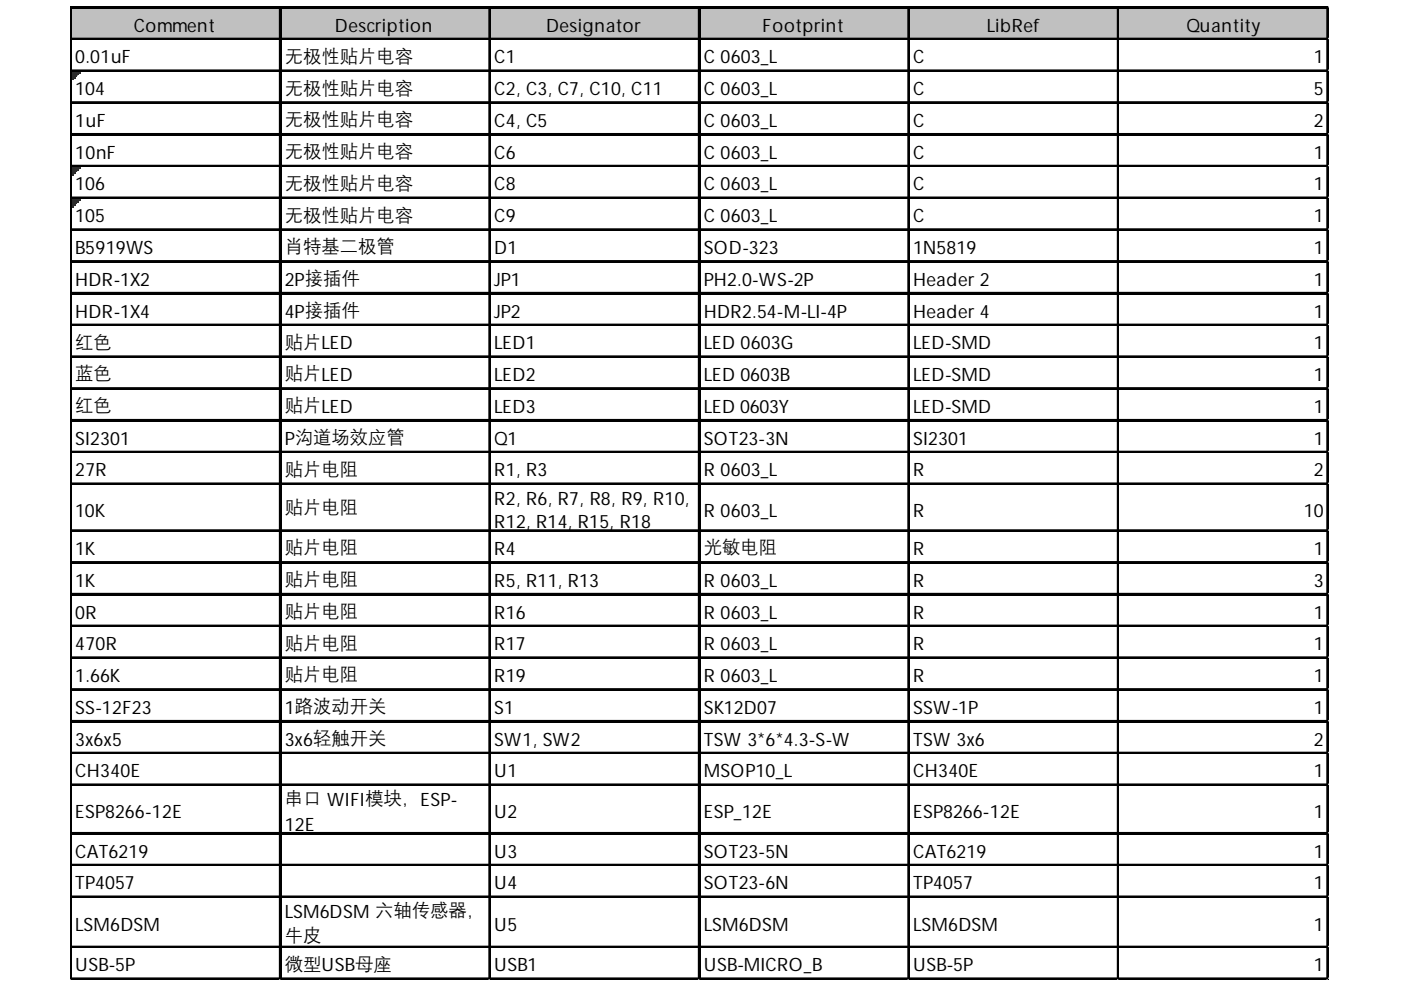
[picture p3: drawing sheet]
<svg xmlns="http://www.w3.org/2000/svg" width="297mm" height="210mm" viewBox="0 0 297 210" stroke-linecap="round" stroke-linejoin="round" font-family="sans-serif">
<defs><g id="words">
<g font-size="3.9">
<text x="28.4" y="6.7">Comment</text>
<text x="71" y="6.7">Description</text>
<text x="115.8" y="6.7">Designator</text>
<text x="161.6" y="6.7">Footprint</text>
<text x="209.2" y="6.7">LibRef</text>
<text x="251.5" y="6.7">Quantity</text>
<text x="16" y="13.4">0.01uF</text>
<text x="60.4" y="13.1">无极性贴片电容</text>
<text x="104.8" y="13.4">C1</text>
<text x="149.2" y="13.4">C 0603_L</text>
<text x="193.6" y="13.4">C</text>
<text x="278.5" y="13.4">1</text>
<text x="16" y="20.2">104</text>
<text x="60.4" y="19.8">无极性贴片电容</text>
<text x="104.8" y="20.2">C2, C3, C7, C10, C11</text>
<text x="149.2" y="20.2">C 0603_L</text>
<text x="193.6" y="20.2">C</text>
<text x="278.5" y="20.2">5</text>
<text x="16" y="26.9">1uF</text>
<text x="60.4" y="26.6">无极性贴片电容</text>
<text x="104.8" y="26.9">C4, C5</text>
<text x="149.2" y="26.9">C 0603_L</text>
<text x="193.6" y="26.9">C</text>
<text x="278.5" y="26.9">2</text>
<text x="16" y="33.6">10nF</text>
<text x="60.4" y="33.3">无极性贴片电容</text>
<text x="104.8" y="33.6">C6</text>
<text x="149.2" y="33.6">C 0603_L</text>
<text x="193.6" y="33.6">C</text>
<text x="278.5" y="33.6">1</text>
<text x="16" y="40.4">106</text>
<text x="60.4" y="40">无极性贴片电容</text>
<text x="104.8" y="40.4">C8</text>
<text x="149.2" y="40.4">C 0603_L</text>
<text x="193.6" y="40.4">C</text>
<text x="278.5" y="40.4">1</text>
<text x="16" y="47.1">105</text>
<text x="60.4" y="46.8">无极性贴片电容</text>
<text x="104.8" y="47.1">C9</text>
<text x="149.2" y="47.1">C 0603_L</text>
<text x="193.6" y="47.1">C</text>
<text x="278.5" y="47.1">1</text>
<text x="16" y="53.9">B5919WS</text>
<text x="60.4" y="53.5">肖特基二极管</text>
<text x="104.8" y="53.9">D1</text>
<text x="149.2" y="53.9">SOD-323</text>
<text x="193.6" y="53.9">1N5819</text>
<text x="278.5" y="53.9">1</text>
<text x="16" y="60.6">HDR-1X2</text>
<text x="60.4" y="60.6">2P接插件</text>
<text x="104.8" y="60.6">JP1</text>
<text x="149.2" y="60.6">PH2.0-WS-2P</text>
<text x="193.6" y="60.6">Header 2</text>
<text x="278.5" y="60.6">1</text>
<text x="16" y="67.3">HDR-1X4</text>
<text x="60.4" y="67.3">4P接插件</text>
<text x="104.8" y="67.3">JP2</text>
<text x="149.2" y="67.3">HDR2.54-M-LI-4P</text>
<text x="193.6" y="67.3">Header 4</text>
<text x="278.5" y="67.3">1</text>
<text x="16" y="73.7">红色</text>
<text x="60.4" y="73.7">贴片LED</text>
<text x="104.8" y="74.1">LED1</text>
<text x="149.2" y="74.1">LED 0603G</text>
<text x="193.6" y="74.1">LED-SMD</text>
<text x="278.5" y="74.1">1</text>
<text x="16" y="80.5">蓝色</text>
<text x="60.4" y="80.5">贴片LED</text>
<text x="104.8" y="80.8">LED2</text>
<text x="149.2" y="80.8">LED 0603B</text>
<text x="193.6" y="80.8">LED-SMD</text>
<text x="278.5" y="80.8">1</text>
<text x="16" y="87.2">红色</text>
<text x="60.4" y="87.2">贴片LED</text>
<text x="104.8" y="87.5">LED3</text>
<text x="149.2" y="87.5">LED 0603Y</text>
<text x="193.6" y="87.5">LED-SMD</text>
<text x="278.5" y="87.5">1</text>
<text x="16" y="94.3">SI2301</text>
<text x="60.4" y="94.3">P沟道场效应管</text>
<text x="104.8" y="94.3">Q1</text>
<text x="149.2" y="94.3">SOT23-3N</text>
<text x="193.6" y="94.3">SI2301</text>
<text x="278.5" y="94.3">1</text>
<text x="16" y="101">27R</text>
<text x="60.4" y="100.7">贴片电阻</text>
<text x="104.8" y="101">R1, R3</text>
<text x="149.2" y="101">R 0603_L</text>
<text x="193.6" y="101">R</text>
<text x="278.5" y="101">2</text>
<text x="104.8" y="107">R2, R6, R7, R8, R9, R10,</text>
<text x="16" y="109.5">10K</text>
<text x="60.4" y="108.8">贴片电阻</text>
<text x="104.8" y="112">R12, R14, R15, R18</text>
<text x="149.2" y="109.5">R 0603_L</text>
<text x="193.6" y="109.5">R</text>
<text x="276.4" y="109.5">10</text>
<text x="16" y="117.7">1K</text>
<text x="60.4" y="117.3">贴片电阻</text>
<text x="104.8" y="117.7">R4</text>
<text x="149.2" y="117.3">光敏电阻</text>
<text x="193.6" y="117.7">R</text>
<text x="278.5" y="117.7">1</text>
<text x="16" y="124.4">1K</text>
<text x="60.4" y="124.1">贴片电阻</text>
<text x="104.8" y="124.4">R5, R11, R13</text>
<text x="149.2" y="124.4">R 0603_L</text>
<text x="193.6" y="124.4">R</text>
<text x="278.5" y="124.4">3</text>
<text x="16" y="131.1">0R</text>
<text x="60.4" y="130.8">贴片电阻</text>
<text x="104.8" y="131.1">R16</text>
<text x="149.2" y="131.1">R 0603_L</text>
<text x="193.6" y="131.1">R</text>
<text x="278.5" y="131.1">1</text>
<text x="16" y="137.9">470R</text>
<text x="60.4" y="137.5">贴片电阻</text>
<text x="104.8" y="137.9">R17</text>
<text x="149.2" y="137.9">R 0603_L</text>
<text x="193.6" y="137.9">R</text>
<text x="278.5" y="137.9">1</text>
<text x="16" y="144.6">1.66K</text>
<text x="60.4" y="144.3">贴片电阻</text>
<text x="104.8" y="144.6">R19</text>
<text x="149.2" y="144.6">R 0603_L</text>
<text x="193.6" y="144.6">R</text>
<text x="278.5" y="144.6">1</text>
<text x="16" y="151.4">SS-12F23</text>
<text x="60.4" y="151.4">1路波动开关</text>
<text x="104.8" y="151.4">S1</text>
<text x="149.2" y="151.4">SK12D07</text>
<text x="193.6" y="151.4">SSW-1P</text>
<text x="278.5" y="151.4">1</text>
<text x="16" y="158.1">3x6x5</text>
<text x="60.4" y="158.1">3x6轻触开关</text>
<text x="104.8" y="158.1">SW1, SW2</text>
<text x="149.2" y="158.1">TSW 3*6*4.3-S-W</text>
<text x="193.6" y="158.1">TSW 3x6</text>
<text x="278.5" y="158.1">2</text>
<text x="16" y="164.8">CH340E</text>
<text x="104.8" y="164.8">U1</text>
<text x="149.2" y="164.8">MSOP10_L</text>
<text x="193.6" y="164.8">CH340E</text>
<text x="278.5" y="164.8">1</text>
<text x="16" y="173.3">ESP8266-12E</text>
<text x="60.4" y="170.5">串口 WIFI模块，ESP-</text>
<text x="104.8" y="173.3">U2</text>
<text x="149.2" y="173.3">ESP_12E</text>
<text x="193.6" y="173.3">ESP8266-12E</text>
<text x="278.5" y="173.3">1</text>
<text x="60.4" y="176.2">12E</text>
<text x="16" y="181.8">CAT6219</text>
<text x="104.8" y="181.8">U3</text>
<text x="149.2" y="181.8">SOT23-5N</text>
<text x="193.6" y="181.8">CAT6219</text>
<text x="278.5" y="181.8">1</text>
<text x="16" y="188.6">TP4057</text>
<text x="104.8" y="188.6">U4</text>
<text x="149.2" y="188.6">SOT23-6N</text>
<text x="193.6" y="188.6">TP4057</text>
<text x="278.5" y="188.6">1</text>
<text x="16" y="197.4">LSM6DSM</text>
<text x="60.4" y="194.6">LSM6DSM 六轴传感器，</text>
<text x="104.8" y="197.4">U5</text>
<text x="149.2" y="197.4">LSM6DSM</text>
<text x="193.6" y="197.4">LSM6DSM</text>
<text x="278.5" y="197.4">1</text>
<text x="60.4" y="199.6">牛皮</text>
<text x="16" y="206">USB-5P</text>
<text x="60.4" y="205.6">微型USB母座</text>
<text x="104.8" y="206">USB1</text>
<text x="149.2" y="206">USB-MICRO_B</text>
<text x="193.6" y="206">USB-5P</text>
<text x="278.5" y="206">1</text>
</g>
</g></defs>
<path d="M15.2 1.7h266.5v6.8h-266.5z" fill="#c0c0c0"/>
<path d="M15.2 15.3h1.8" fill="none" stroke="#008000" stroke-width=".36"/>
<path d="M15.2 15.3h1.8v.3h-1.8z" fill="#008000"/>
<path d="M15.2 15.6h1.5" fill="none" stroke="#008000" stroke-width=".36"/>
<path d="M15.2 15.6h1.5v.4h-1.5z" fill="#008000"/>
<path d="M15.2 16h1.1" fill="none" stroke="#008000" stroke-width=".36"/>
<path d="M15.2 16h1.1v.3h-1.1z" fill="#008000"/>
<path d="M15.2 16.3h.8" fill="none" stroke="#008000" stroke-width=".36"/>
<path d="M15.2 16.3h.8v.4h-.8z" fill="#008000"/>
<path d="M15.2 16.7h.4" fill="none" stroke="#008000" stroke-width=".36"/>
<path d="M15.2 16.7h.4v.3h-.4z" fill="#008000"/>
<path d="M15.2 35.5h1.8" fill="none" stroke="#008000" stroke-width=".36"/>
<path d="M15.2 35.5h1.8v.3h-1.8z" fill="#008000"/>
<path d="M15.2 35.8h1.5" fill="none" stroke="#008000" stroke-width=".36"/>
<path d="M15.2 35.8h1.5v.4h-1.5z" fill="#008000"/>
<path d="M15.2 36.2h1.1" fill="none" stroke="#008000" stroke-width=".36"/>
<path d="M15.2 36.2h1.1v.3h-1.1z" fill="#008000"/>
<path d="M15.2 36.5h.8" fill="none" stroke="#008000" stroke-width=".36"/>
<path d="M15.2 36.5h.8v.4h-.8z" fill="#008000"/>
<path d="M15.2 36.9h.4" fill="none" stroke="#008000" stroke-width=".36"/>
<path d="M15.2 36.9h.4v.3h-.4z" fill="#008000"/>
<path d="M15.2 42.2h1.8" fill="none" stroke="#008000" stroke-width=".36"/>
<path d="M15.2 42.2h1.8v.4h-1.8z" fill="#008000"/>
<path d="M15.2 42.6h1.5" fill="none" stroke="#008000" stroke-width=".36"/>
<path d="M15.2 42.6h1.5v.3h-1.5z" fill="#008000"/>
<path d="M15.2 42.9h1.1" fill="none" stroke="#008000" stroke-width=".36"/>
<path d="M15.2 42.9h1.1v.4h-1.1z" fill="#008000"/>
<path d="M15.2 43.3h.8" fill="none" stroke="#008000" stroke-width=".36"/>
<path d="M15.2 43.3h.8v.3h-.8z" fill="#008000"/>
<path d="M15.2 43.6h.4" fill="none" stroke="#008000" stroke-width=".36"/>
<path d="M15.2 43.6h.4v.4h-.4z" fill="#008000"/>
<g fill="none" stroke="#000" stroke-width=".36">
<path d="M14.9 1.4v206.4M15.1 1.4v206.4M15.2 1.4h266.5M15.2 8.2h266.5M15.2 14.9h266.5M59.3 1.8v206M59.5 1.8v206M103.7 1.8v206M103.9 1.8v206M148.1 1.8v206M148.3 1.8v206M192.5 1.8v206"/>
<path d="M192.7 1.8v206M237 1.8v206M237.1 1.8v206M281.4 1.8v206M281.6 1.8v206M15.2 21.6h266.5M15.2 28.4h266.5M15.2 35.1h266.5M15.2 41.8h266.5M15.2 48.6h266.5M15.2 55.3h266.5M15.2 62.1h266.5"/>
<path d="M15.2 68.8h266.5M15.2 75.5h266.5M15.2 82.3h266.5M15.2 89h266.5M15.2 95.7h266.5M15.2 102.5h266.5M15.2 112.4h266.5M15.2 119.1h266.5M15.2 125.9h266.5M15.2 132.6h266.5M15.2 139.3h266.5M15.2 146.1h266.5"/>
<path d="M15.2 152.8h266.5M15.2 159.6h266.5M15.2 166.3h266.5M15.2 176.6h266.5M15.2 183.3h266.5M15.2 190h266.5M15.2 200.7h266.5M15.2 207.4h266.5"/>
</g>
<g fill="none" stroke="#000" stroke-width=".35">
<path d="M15.2 1.6h266.5M15.2 8.3h266.5M15.2 15.1h266.5M15.2 21.8h266.5M15.2 28.5h266.5M15.2 35.3h266.5M15.2 42h266.5M15.2 48.8h266.5M15.2 55.5h266.5M15.2 62.2h266.5M15.2 69h266.5M15.2 75.7h266.5"/>
<path d="M15.2 82.4h266.5M15.2 89.2h266.5M15.2 95.9h266.5M15.2 102.6h266.5M15.2 112.6h266.5M15.2 119.3h266.5M15.2 126h266.5M15.2 132.8h266.5M15.2 139.5h266.5M15.2 146.3h266.5M15.2 153h266.5M15.2 159.7h266.5"/>
<path d="M15.2 166.5h266.5M15.2 176.7h266.5M15.2 183.5h266.5M15.2 190.2h266.5M15.2 200.9h266.5M15.2 207.6h266.5"/>
</g>
<path d="M14.9 207.8h.1" fill="none" stroke="#d4d4d4" stroke-width=".36"/>
<path d="M14.9 207.8h.3z" fill="#d4d4d4"/>
<path d="M59.3 207.8h.1" fill="none" stroke="#d4d4d4" stroke-width=".36"/>
<path d="M59.3 207.8h.4z" fill="#d4d4d4"/>
<path d="M103.7 207.8h.1" fill="none" stroke="#d4d4d4" stroke-width=".36"/>
<path d="M103.7 207.8h.4z" fill="#d4d4d4"/>
<path d="M148.1 207.8h.1" fill="none" stroke="#d4d4d4" stroke-width=".36"/>
<path d="M148.1 207.8h.4z" fill="#d4d4d4"/>
<path d="M192.5 207.8h.1" fill="none" stroke="#d4d4d4" stroke-width=".36"/>
<path d="M192.5 207.8h.4z" fill="#d4d4d4"/>
<path d="M237 207.8h.1" fill="none" stroke="#d4d4d4" stroke-width=".36"/>
<path d="M237 207.8h.3z" fill="#d4d4d4"/>
<path d="M281.4 207.8h.1" fill="none" stroke="#d4d4d4" stroke-width=".36"/>
<path d="M281.4 207.8h.3z" fill="#d4d4d4"/>
<path d="M281.7 1.4h.1" fill="none" stroke="#d4d4d4" stroke-width=".36"/>
<path d="M281.7 1.4l.1 .4z" fill="#d4d4d4"/>
<path d="M281.7 8.2h.1" fill="none" stroke="#d4d4d4" stroke-width=".36"/>
<path d="M281.7 8.2l.1 .3z" fill="#d4d4d4"/>
<path d="M281.7 14.9h.1" fill="none" stroke="#d4d4d4" stroke-width=".36"/>
<path d="M281.7 14.9l.1 .4z" fill="#d4d4d4"/>
<path d="M281.7 21.6h.1" fill="none" stroke="#d4d4d4" stroke-width=".36"/>
<path d="M281.7 21.6l.1 .4z" fill="#d4d4d4"/>
<path d="M281.7 28.4h.1" fill="none" stroke="#d4d4d4" stroke-width=".36"/>
<path d="M281.7 28.4l.1 .3z" fill="#d4d4d4"/>
<path d="M281.7 35.1h.1" fill="none" stroke="#d4d4d4" stroke-width=".36"/>
<path d="M281.7 35.1l.1 .4z" fill="#d4d4d4"/>
<path d="M281.7 41.8h.1" fill="none" stroke="#d4d4d4" stroke-width=".36"/>
<path d="M281.7 41.8l.1 .4z" fill="#d4d4d4"/>
<path d="M281.7 48.6h.1" fill="none" stroke="#d4d4d4" stroke-width=".36"/>
<path d="M281.7 48.6l.1 .3z" fill="#d4d4d4"/>
<path d="M281.7 55.3h.1" fill="none" stroke="#d4d4d4" stroke-width=".36"/>
<path d="M281.7 55.3l.1 .4z" fill="#d4d4d4"/>
<path d="M281.7 62.1h.1" fill="none" stroke="#d4d4d4" stroke-width=".36"/>
<path d="M281.7 62.1l.1 .3z" fill="#d4d4d4"/>
<path d="M281.7 68.8h.1" fill="none" stroke="#d4d4d4" stroke-width=".36"/>
<path d="M281.7 68.8l.1 .3z" fill="#d4d4d4"/>
<path d="M281.7 75.5h.1" fill="none" stroke="#d4d4d4" stroke-width=".36"/>
<path d="M281.7 75.5l.1 .4z" fill="#d4d4d4"/>
<path d="M281.7 82.3h.1" fill="none" stroke="#d4d4d4" stroke-width=".36"/>
<path d="M281.7 82.3l.1 .3z" fill="#d4d4d4"/>
<path d="M281.7 89h.1" fill="none" stroke="#d4d4d4" stroke-width=".36"/>
<path d="M281.7 89l.1 .4z" fill="#d4d4d4"/>
<path d="M281.7 95.7h.1" fill="none" stroke="#d4d4d4" stroke-width=".36"/>
<path d="M281.7 95.7l.1 .4z" fill="#d4d4d4"/>
<path d="M281.7 102.5h.1" fill="none" stroke="#d4d4d4" stroke-width=".36"/>
<path d="M281.7 102.5l.1 .3z" fill="#d4d4d4"/>
<path d="M281.7 112.4h.1" fill="none" stroke="#d4d4d4" stroke-width=".36"/>
<path d="M281.7 112.4l.1 .4z" fill="#d4d4d4"/>
<path d="M281.7 119.1h.1" fill="none" stroke="#d4d4d4" stroke-width=".36"/>
<path d="M281.7 119.1l.1 .4z" fill="#d4d4d4"/>
<path d="M281.7 125.9h.1" fill="none" stroke="#d4d4d4" stroke-width=".36"/>
<path d="M281.7 125.9l.1 .3z" fill="#d4d4d4"/>
<path d="M281.7 132.6h.1" fill="none" stroke="#d4d4d4" stroke-width=".36"/>
<path d="M281.7 132.6l.1 .4z" fill="#d4d4d4"/>
<path d="M281.7 139.3h.1" fill="none" stroke="#d4d4d4" stroke-width=".36"/>
<path d="M281.7 139.3l.1 .4z" fill="#d4d4d4"/>
<path d="M281.7 146.1h.1" fill="none" stroke="#d4d4d4" stroke-width=".36"/>
<path d="M281.7 146.1l.1 .3z" fill="#d4d4d4"/>
<path d="M281.7 152.8h.1" fill="none" stroke="#d4d4d4" stroke-width=".36"/>
<path d="M281.7 152.8l.1 .4z" fill="#d4d4d4"/>
<path d="M281.7 159.6h.1" fill="none" stroke="#d4d4d4" stroke-width=".36"/>
<path d="M281.7 159.6l.1 .3z" fill="#d4d4d4"/>
<path d="M281.7 166.3h.1" fill="none" stroke="#d4d4d4" stroke-width=".36"/>
<path d="M281.7 166.3l.1 .3z" fill="#d4d4d4"/>
<path d="M281.7 176.6h.1" fill="none" stroke="#d4d4d4" stroke-width=".36"/>
<path d="M281.7 176.6l.1 .3z" fill="#d4d4d4"/>
<path d="M281.7 183.3h.1" fill="none" stroke="#d4d4d4" stroke-width=".36"/>
<path d="M281.7 183.3l.1 .4z" fill="#d4d4d4"/>
<path d="M281.7 190h.1" fill="none" stroke="#d4d4d4" stroke-width=".36"/>
<path d="M281.7 190l.1 .4z" fill="#d4d4d4"/>
<path d="M281.7 200.7h.1" fill="none" stroke="#d4d4d4" stroke-width=".36"/>
<path d="M281.7 200.7l.1 .3z" fill="#d4d4d4"/>
<path d="M281.7 207.4h.1" fill="none" stroke="#d4d4d4" stroke-width=".36"/>
<path d="M281.7 207.4l.1 .4z" fill="#d4d4d4"/>
<use href="#words"/>
</svg>
